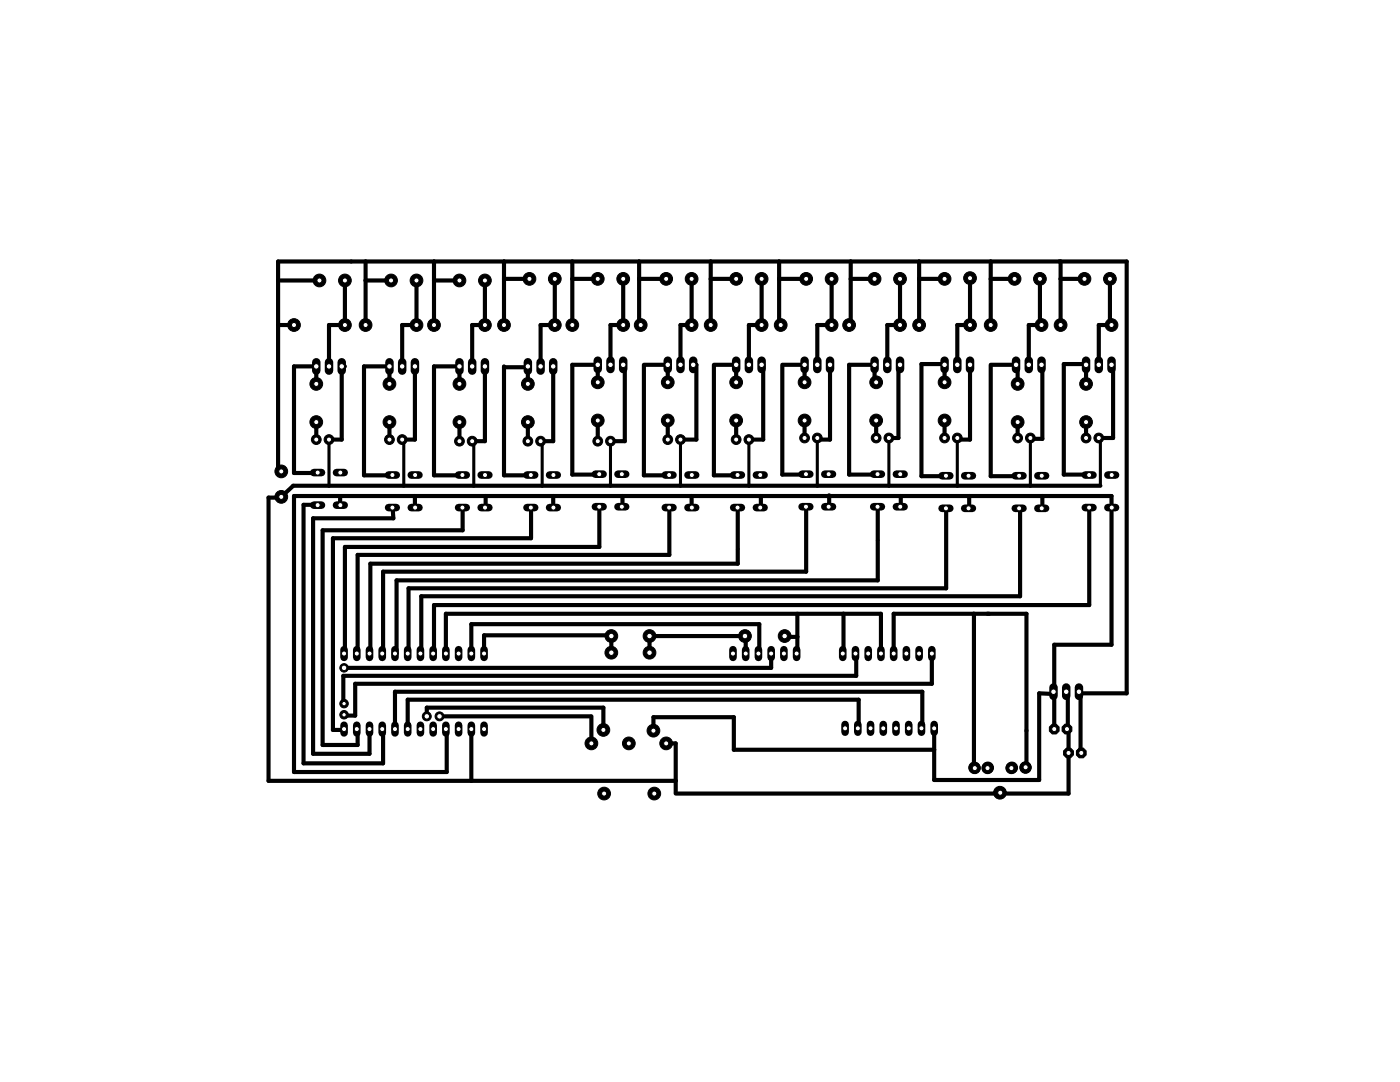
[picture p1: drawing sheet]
<svg xmlns="http://www.w3.org/2000/svg" width="279mm" height="216mm" viewBox="0 0 279 216" stroke-linecap="round" stroke-linejoin="round" font-family="sans-serif">
<g fill="#000" stroke="#000" stroke-width=".83">
<path d="M55.5 52.2h14.6zM55.5 56h8.3zM55.5 52.2v3.8zM68.8 56v8.9zM70.1 52.2h2.9zM73 56v8.9zM73 56h5zM73 52.2h13.6zM73 52.2v3.8zM83.1 56v8.9zM86.6 56v8.9zM86.6 56h5.1z"/>
<path d="M86.6 52.2h14zM86.6 52.2v3.8zM96.8 56v8.9zM100.6 55.6v9.3zM100.6 55.6h5.1zM100.6 52.2h13.6zM100.6 52.2v3.4zM110.7 55.6v9.3zM114.2 55.6h5.1zM114.2 55.6v9.3zM114.2 52.2h13.4zM114.2 52.2v3.4z"/>
<path d="M124.4 55.6v9.3zM127.6 55.6h5.3zM127.6 55.6v9.3zM127.6 52.2h14.2zM127.6 52.2v3.4zM138 55.6v9.6zM141.8 55.6v9.3zM141.8 55.6h5.1zM141.8 52.2h13.7zM141.8 52.2v3.4zM152 55.6v9.3zM155.5 55.6v9.3z"/>
<path d="M155.5 55.6h5.4zM155.5 52.2h14.3zM155.5 52.2v3.4zM166 55.6v9.3zM169.8 52.2h13.6zM169.8 52.2v3.4zM169.8 55.6v9.3zM169.8 55.6h4.7zM179.6 55.6v9.3zM183.4 52.2h14.3zM183.4 52.2v3.4zM183.4 55.6v9.3z"/>
<path d="M183.4 55.6h5.1zM193.6 55.6v9.3zM197.7 52.2v3.4zM197.7 55.6v9.3zM197.7 52.2h14zM197.7 55.6h4.8zM207.5 55.6v9.3zM211.7 52.2v3.4zM211.7 55.6v9.3zM211.7 55.6h4.7zM221.5 55.6v9.3zM211.3 52.2h13.6z"/>
<path d="M55.5 64.9h3.2zM55.5 56v8.9zM58.7 73.1h4.4zM63.1 73.1v3.5zM65.7 64.9h3.1zM65.7 64.9v8.2zM68.2 73.1h.6zM72.6 73.1h5.1zM77.7 73.1h.3zM77.7 73.1v3.5zM80.3 64.9h2.8zM80.3 64.9v8.2z"/>
<path d="M86.6 73.1h5.1zM91.7 73.1v3.5zM94.2 64.9h2.6zM94.2 64.9v8.2zM96.8 73.1h.3zM100.6 73.1v.2zM100.6 73.3h4.7zM105.3 73.1h.4zM105.3 73.7h.4zM105.3 73.1v.6zM105.3 73.7v2.9zM105.3 73.1v.2z"/>
<path d="M105.7 73.1v.6zM107.9 64.9h2.8zM107.9 64.9v8.2zM114.2 72.8h5.1zM119.3 72.8v3.5zM121.8 64.9h2.6zM121.8 64.9v7.9zM124.4 72.8h.3zM127.6 64.9h.3zM128.7 72.8h4.6zM133.3 72.8h.3zM133.3 72.8v3.5z"/>
<path d="M135.8 64.9h2.2zM135.8 64.9v7.9zM138.3 72.8h.4zM138.3 72.8h.7zM142.6 72.8h4.5zM146.9 72.8v3.5zM149.5 64.9h2.5zM149.5 64.9v7.9zM152 72.8h.3zM155.5 64.9h.3zM156.3 72.8h4.4zM160.6 72.8v3.5z"/>
<path d="M163.1 64.9h2.9zM163.1 64.9v7.9zM165.8 64.9h.2zM169.5 72.8h5zM169.5 64.9h.3zM174.5 76.3h.4zM174.5 72.8v3.5zM177.1 64.9h2.5zM177.1 64.9v7.9zM179.3 72.8h.3zM179.6 72.8h.3zM183.9 72.6h4.6z"/>
<path d="M188.5 72.8v3.5zM191.1 64.9h2.5zM191.1 64.9v7.9zM193.3 72.8h.3zM197.9 72.8h4.9zM203.1 72.8v3.8zM202.8 72.8h.3zM205.3 64.9v7.9zM205.3 64.9h2.2zM207.5 64.9h.4zM207.9 64.9h.1zM207.9 72.8h.1z"/>
<path d="M208 72.8h.2zM212.3 72.6h4.4zM216.7 72.8v3.8zM216.7 72.6v.2zM219.3 64.9v7.9zM219.3 64.9h2.2zM221.5 64.9h.3zM221.6 63.9l.2 1zM221.8 72.8h.3zM53.6 99.3h2.5zM55.5 94.1h.6zM55.5 64.9v29.2z"/>
<path d="M55.8 99.1v.7zM56.1 99.1l2.4-2.2zM58.5 96.9h7.2zM58.7 99h24.1zM58.7 94.4h4.7zM58.7 73.1v21.3zM63.1 84.2v3.5zM65.7 87.7h2.5zM65.7 96.9h14.9zM68.2 73.1v14.6zM72.6 94.8h5.8zM72.6 73.1v21.7z"/>
<path d="M77.7 84.2v3.5zM80.3 87.7h.3zM80.3 87.7h2.5zM80.6 96.9h14zM82.8 99h14.1zM82.8 99v2.2zM82.8 73.1v14.6zM86.6 94.8h5.7zM86.6 73.1v21.7zM91.7 84.2v3.8zM94.2 88h2.6zM94.2 88h.4z"/>
<path d="M94.6 96.9h13.6zM96.8 73.1v14.9zM96.9 99h13.5zM96.9 99v2.2zM100.6 94.8h5.4zM100.6 73.3v21.5zM105.3 84.2v3.8zM107.9 88h2.5zM107.9 88h.3zM108.2 96.9h13.6zM110.4 99v.1zM110.4 99h13.8z"/>
<path d="M110.4 73.1v14.9zM114.2 94.7h5.4zM114.2 72.8v21.9zM119.3 83.9v4.1zM121.8 88h2.9zM121.8 96.9h14zM124.2 99h13.8zM124.2 99v2zM124.7 72.8v15.2zM128.5 94.8h5.1zM128.5 72.8v22zM133.3 83.9v3.8z"/>
<path d="M135.8 87.7h3.2zM135.8 96.9h13.7zM138 99h13.8zM138 99v2.2zM139 72.8v14.9zM142.5 94.8h4.7zM142.5 72.8v22zM146.9 83.9v3.8zM149.5 87.7h2.8zM149.5 96.9h13.6zM151.8 99h28zM151.8 99v2.2z"/>
<path d="M152.3 72.8v14.9zM156.1 94.7h4.8zM156.1 72.8v21.9zM160.6 83.9v3.5zM163.1 87.7h2.6zM163.1 87.4v.3zM163.1 96.9h14.3zM165.7 72.8v14.9zM169.5 94.7h5.8zM169.5 72.8v21.9zM174.9 83.9v3.5zM177.4 87.4h1.9z"/>
<path d="M177.4 96.9h13.7zM179.3 72.8v14.6zM179.8 99h13.6zM179.8 99v2zM183.9 95h4.9zM183.9 72.6v22.4zM188.5 83.9v3.5zM191.1 87.7h2.5zM191.1 87.4h.3zM191.1 87.4v.3zM191.1 96.9h14.5zM193.4 99h14.6z"/>
<path d="M193.4 99v2.5zM193.6 72.8v14.9zM197.7 95h5.9zM197.7 72.8v22.2zM203.1 84.2v3.2zM205.6 87.4h.4zM205.6 87.6h2.4zM205.6 96.9h14zM208 99v2.4zM208 99h13.8zM208 72.8v14.8zM212.3 72.6v22.1z"/>
<path d="M216.7 84.2v3.2zM212.3 94.7h5.1zM219.3 87.4v.6zM219.3 87.4h2.8zM219.3 87.4h.3zM221.8 99v2zM222.1 72.8v14.6zM60.6 100.7v51.6zM62.5 103.4v47zM60.6 100.7h2.8zM64.4 105.8v42.9zM66.4 107.4h39.6z"/>
<path d="M67.9 99.1v1.8zM68.8 109.1h50.8zM71.4 110.7h62.2zM73.9 112.5h73.3zM76.5 114.1h84.4zM78.4 101.4l.1 2zM62.5 103.4h16zM79.1 115.8h96.1zM81.5 117.4h107.3zM84.1 119h119.5zM92.3 101.2v4.6zM64.4 105.8h27.9z"/>
<path d="M106 101.4v6zM110.4 99v2.4zM119.6 101.2v7.9zM133.6 101.2v9.5zM138 101.2h.2zM147.2 101.4v8.1zM147.2 109.6v2.9zM160.9 101v13.1zM165.5 98.8v2.4zM175.2 101.2v6.5zM175.2 107.9v7.9zM188.8 101.4v16z"/>
<path d="M193.3 101.5h.1zM203.6 101.4v17.6zM68.5 134.9v5.5zM68.7 133.3h85.2zM68.8 109.1v21.3zM70.9 136.4v6.4zM71.4 110.7v19.7zM73.9 112.5v17.9zM76.5 114.1v16.3zM78.8 138v7.2zM79 130.4h.1zM79.1 115.8v14.6z"/>
<path d="M81.4 139.6v5.9zM81.5 117.4v13zM83.9 130.4h.2zM84.1 119v11.4zM86.6 120.7h130.8zM86.6 120.7v9.7zM89 122.5v7.9zM89 122.5h79.3zM94.1 124.5v5.9zM96.6 126.8v3.8zM96.6 126.8h25.4zM122 126.8v3.4z"/>
<path d="M129.6 126.9v3.3zM129.8 126.9h19zM148.8 126.9v3.5zM151.5 124.5v6.1zM94.1 124.5h57.4zM153.9 130.2v3.1zM156.8 127.1h2.3zM159.1 127.1v3.3zM159.1 122.5v4.6zM168.3 122.5v7.9zM168.3 122.5h7.5zM170.9 130.6v4.3z"/>
<path d="M68.5 134.9h102.4zM81.4 139.6h90zM175.8 122.5v7.9zM178.4 122.5v7.9zM78.8 138h105.3zM186 130.4v6zM70.9 136.4h115.1zM178.4 122.5h16zM194.4 122.5h3zM197.1 122.5h7.8zM207.4 138.3v17.3zM210.4 128.7h11.4z"/>
<path d="M207.4 138.3l3.2 .2zM212.9 137.9h.2zM215.5 138.3h9.4zM217.4 101.4v19.3zM221.8 101.4v27.3zM224.9 52.2v86.1zM53.6 99.3v56.5zM58.7 99v55.1zM60.6 152.3h15.9zM62.5 150.4h11.2zM64.4 148.7h7zM66.4 107.4v38.2z"/>
<path d="M68.5 142.6v.2zM66.4 145.6h2.3zM68.5 142.8h2.4zM71.4 145.6v3.1zM73.7 145.3v5.1zM76.5 145.5v6.8zM85.2 141.2v1.7zM87.7 142.9h30.2zM89 144.5v.8zM89.2 145.5v8.6zM58.7 154.1h30.5zM53.6 155.8h40.5z"/>
<path d="M94.1 145.5v10.3zM94.1 155.8h40.8zM118 142.9v5.4zM120.4 141.2v4.4zM85.2 141.2h35.2zM130.4 143.1h16.1zM130.4 143.1v2.7zM132.9 148.3h2zM134.9 148.3v7.5zM134.9 155.8v2.4zM134.9 158.3h78.4zM146.5 149.6h39.9z"/>
<path d="M146.5 143.1v6.5zM171.4 139.6v5.7zM184.1 138v7.3zM186.4 145.2v4.4zM186.4 149.6v6zM186.4 155.6h21zM194.4 122.5v30.8zM204.9 145.8v7.5zM204.9 122.5v23.3zM210.4 128.7v17.1zM213.1 137.9v7.6zM213.1 145.5h.2z"/>
<path d="M213.3 145.5v12.8zM215.6 138v12.2zM215.6 150.2h.2z"/>
</g>
<path d="M69.5 52.2h.6z" fill="#000" stroke="#000" stroke-width=".42"/>
<g fill="#000" stroke="#000" stroke-width=".61">
<path d="M65.7 87.7v9.2zM80.6 87.6v9.3zM94.6 88v8.9zM108.2 88v8.9zM121.8 88v8.9zM135.8 87.7v9.2zM149.5 87.7v9.2zM163.1 87.7v9.2zM177.4 87.4v9.5zM191.1 87.4v9.5zM205.6 87.4v.2zM205.6 87.6v9.3z"/>
<path d="M219.6 87.4v9.5z"/>
</g>
<path d="M63.1 72.3v1.7z" fill="#000" stroke="#000" stroke-width="1.7"/>
<circle cx="63.1" cy="73.1" r=".55" fill="#fff" stroke="#000" stroke-width=".2"/>
<path d="M65.7 72.3v1.7z" fill="#000" stroke="#000" stroke-width="1.7"/>
<circle cx="65.7" cy="73.1" r=".55" fill="#fff" stroke="#000" stroke-width=".2"/>
<path d="M68.2 72.3v1.7z" fill="#000" stroke="#000" stroke-width="1.7"/>
<circle cx="68.2" cy="73.1" r=".55" fill="#fff" stroke="#000" stroke-width=".2"/>
<circle cx="63.1" cy="87.7" r=".71" fill="#000" stroke="#000" stroke-width=".2"/>
<circle cx="63.1" cy="87.7" r=".4" fill="#fff" stroke="#000" stroke-width=".2"/>
<circle cx="65.7" cy="87.7" r=".71" fill="#000" stroke="#000" stroke-width=".2"/>
<circle cx="65.7" cy="87.7" r=".4" fill="#fff" stroke="#000" stroke-width=".2"/>
<circle cx="68.8" cy="64.9" r=".85" fill="#000" stroke="#000" stroke-width=".2"/>
<circle cx="68.8" cy="64.9" r=".55" fill="#fff" stroke="#000" stroke-width=".2"/>
<circle cx="58.7" cy="64.9" r=".85" fill="#000" stroke="#000" stroke-width=".2"/>
<circle cx="58.7" cy="64.9" r=".55" fill="#fff" stroke="#000" stroke-width=".2"/>
<circle cx="63.1" cy="84.2" r=".71" fill="#000" stroke="#000" stroke-width=".2"/>
<circle cx="63.1" cy="84.2" r=".4" fill="#fff" stroke="#000" stroke-width=".2"/>
<circle cx="63.1" cy="76.6" r=".71" fill="#000" stroke="#000" stroke-width=".2"/>
<circle cx="63.1" cy="76.6" r=".4" fill="#fff" stroke="#000" stroke-width=".2"/>
<circle cx="56.1" cy="99.1" r=".83" fill="#000" stroke="#000" stroke-width=".2"/>
<circle cx="56.1" cy="99.1" r=".51" fill="#fff" stroke="#000" stroke-width=".2"/>
<path d="M77.7 72.3v1.7z" fill="#000" stroke="#000" stroke-width="1.7"/>
<circle cx="77.7" cy="73.1" r=".55" fill="#fff" stroke="#000" stroke-width=".2"/>
<path d="M80.3 72.3v1.7z" fill="#000" stroke="#000" stroke-width="1.7"/>
<circle cx="80.3" cy="73.1" r=".55" fill="#fff" stroke="#000" stroke-width=".2"/>
<path d="M82.8 72.3v1.7z" fill="#000" stroke="#000" stroke-width="1.7"/>
<circle cx="82.8" cy="73.1" r=".55" fill="#fff" stroke="#000" stroke-width=".2"/>
<circle cx="77.7" cy="87.7" r=".71" fill="#000" stroke="#000" stroke-width=".2"/>
<circle cx="77.7" cy="87.7" r=".4" fill="#fff" stroke="#000" stroke-width=".2"/>
<circle cx="80.3" cy="87.7" r=".71" fill="#000" stroke="#000" stroke-width=".2"/>
<circle cx="80.3" cy="87.7" r=".4" fill="#fff" stroke="#000" stroke-width=".2"/>
<circle cx="83.1" cy="64.9" r=".85" fill="#000" stroke="#000" stroke-width=".2"/>
<circle cx="83.1" cy="64.9" r=".55" fill="#fff" stroke="#000" stroke-width=".2"/>
<circle cx="73" cy="64.9" r=".85" fill="#000" stroke="#000" stroke-width=".2"/>
<circle cx="73" cy="64.9" r=".55" fill="#fff" stroke="#000" stroke-width=".2"/>
<circle cx="77.7" cy="84.2" r=".71" fill="#000" stroke="#000" stroke-width=".2"/>
<circle cx="77.7" cy="84.2" r=".4" fill="#fff" stroke="#000" stroke-width=".2"/>
<circle cx="77.7" cy="76.6" r=".71" fill="#000" stroke="#000" stroke-width=".2"/>
<circle cx="77.7" cy="76.6" r=".4" fill="#fff" stroke="#000" stroke-width=".2"/>
<path d="M91.7 72.3v1.7z" fill="#000" stroke="#000" stroke-width="1.7"/>
<circle cx="91.7" cy="73.1" r=".55" fill="#fff" stroke="#000" stroke-width=".2"/>
<path d="M94.2 72.3v1.7z" fill="#000" stroke="#000" stroke-width="1.7"/>
<circle cx="94.2" cy="73.1" r=".55" fill="#fff" stroke="#000" stroke-width=".2"/>
<path d="M96.8 72.3v1.7z" fill="#000" stroke="#000" stroke-width="1.7"/>
<circle cx="96.8" cy="73.1" r=".55" fill="#fff" stroke="#000" stroke-width=".2"/>
<circle cx="91.7" cy="88" r=".71" fill="#000" stroke="#000" stroke-width=".2"/>
<circle cx="91.7" cy="88" r=".4" fill="#fff" stroke="#000" stroke-width=".2"/>
<circle cx="94.2" cy="88" r=".71" fill="#000" stroke="#000" stroke-width=".2"/>
<circle cx="94.2" cy="88" r=".4" fill="#fff" stroke="#000" stroke-width=".2"/>
<circle cx="96.8" cy="64.9" r=".85" fill="#000" stroke="#000" stroke-width=".2"/>
<circle cx="96.8" cy="64.9" r=".55" fill="#fff" stroke="#000" stroke-width=".2"/>
<circle cx="86.6" cy="64.9" r=".85" fill="#000" stroke="#000" stroke-width=".2"/>
<circle cx="86.6" cy="64.9" r=".55" fill="#fff" stroke="#000" stroke-width=".2"/>
<circle cx="91.7" cy="84.2" r=".71" fill="#000" stroke="#000" stroke-width=".2"/>
<circle cx="91.7" cy="84.2" r=".4" fill="#fff" stroke="#000" stroke-width=".2"/>
<circle cx="91.7" cy="76.6" r=".71" fill="#000" stroke="#000" stroke-width=".2"/>
<circle cx="91.7" cy="76.6" r=".4" fill="#fff" stroke="#000" stroke-width=".2"/>
<path d="M105.3 72.3v1.7z" fill="#000" stroke="#000" stroke-width="1.7"/>
<circle cx="105.3" cy="73.1" r=".55" fill="#fff" stroke="#000" stroke-width=".2"/>
<path d="M107.9 72.3v1.7z" fill="#000" stroke="#000" stroke-width="1.7"/>
<circle cx="107.9" cy="73.1" r=".55" fill="#fff" stroke="#000" stroke-width=".2"/>
<path d="M110.4 72.3v1.7z" fill="#000" stroke="#000" stroke-width="1.7"/>
<circle cx="110.4" cy="73.1" r=".55" fill="#fff" stroke="#000" stroke-width=".2"/>
<circle cx="105.3" cy="88" r=".71" fill="#000" stroke="#000" stroke-width=".2"/>
<circle cx="105.3" cy="88" r=".4" fill="#fff" stroke="#000" stroke-width=".2"/>
<circle cx="107.9" cy="88" r=".71" fill="#000" stroke="#000" stroke-width=".2"/>
<circle cx="107.9" cy="88" r=".4" fill="#fff" stroke="#000" stroke-width=".2"/>
<circle cx="110.7" cy="64.9" r=".85" fill="#000" stroke="#000" stroke-width=".2"/>
<circle cx="110.7" cy="64.9" r=".55" fill="#fff" stroke="#000" stroke-width=".2"/>
<circle cx="100.6" cy="64.9" r=".85" fill="#000" stroke="#000" stroke-width=".2"/>
<circle cx="100.6" cy="64.9" r=".55" fill="#fff" stroke="#000" stroke-width=".2"/>
<circle cx="105.3" cy="84.2" r=".71" fill="#000" stroke="#000" stroke-width=".2"/>
<circle cx="105.3" cy="84.2" r=".4" fill="#fff" stroke="#000" stroke-width=".2"/>
<circle cx="105.3" cy="76.6" r=".71" fill="#000" stroke="#000" stroke-width=".2"/>
<circle cx="105.3" cy="76.6" r=".4" fill="#fff" stroke="#000" stroke-width=".2"/>
<path d="M119.3 72v1.6z" fill="#000" stroke="#000" stroke-width="1.7"/>
<circle cx="119.3" cy="72.8" r=".55" fill="#fff" stroke="#000" stroke-width=".2"/>
<path d="M121.8 72v1.6z" fill="#000" stroke="#000" stroke-width="1.7"/>
<circle cx="121.8" cy="72.8" r=".55" fill="#fff" stroke="#000" stroke-width=".2"/>
<path d="M124.4 72v1.6z" fill="#000" stroke="#000" stroke-width="1.7"/>
<circle cx="124.4" cy="72.8" r=".55" fill="#fff" stroke="#000" stroke-width=".2"/>
<circle cx="119.3" cy="88" r=".71" fill="#000" stroke="#000" stroke-width=".2"/>
<circle cx="119.3" cy="88" r=".4" fill="#fff" stroke="#000" stroke-width=".2"/>
<circle cx="121.8" cy="88" r=".71" fill="#000" stroke="#000" stroke-width=".2"/>
<circle cx="121.8" cy="88" r=".4" fill="#fff" stroke="#000" stroke-width=".2"/>
<circle cx="124.4" cy="64.9" r=".85" fill="#000" stroke="#000" stroke-width=".2"/>
<circle cx="124.4" cy="64.9" r=".55" fill="#fff" stroke="#000" stroke-width=".2"/>
<circle cx="114.2" cy="64.9" r=".85" fill="#000" stroke="#000" stroke-width=".2"/>
<circle cx="114.2" cy="64.9" r=".55" fill="#fff" stroke="#000" stroke-width=".2"/>
<circle cx="119.3" cy="83.9" r=".71" fill="#000" stroke="#000" stroke-width=".2"/>
<circle cx="119.3" cy="83.9" r=".4" fill="#fff" stroke="#000" stroke-width=".2"/>
<circle cx="119.3" cy="76.3" r=".71" fill="#000" stroke="#000" stroke-width=".2"/>
<circle cx="119.3" cy="76.3" r=".4" fill="#fff" stroke="#000" stroke-width=".2"/>
<path d="M133.3 72v1.6z" fill="#000" stroke="#000" stroke-width="1.7"/>
<circle cx="133.3" cy="72.8" r=".55" fill="#fff" stroke="#000" stroke-width=".2"/>
<path d="M135.8 72v1.6z" fill="#000" stroke="#000" stroke-width="1.7"/>
<circle cx="135.8" cy="72.8" r=".55" fill="#fff" stroke="#000" stroke-width=".2"/>
<path d="M138.3 72v1.6z" fill="#000" stroke="#000" stroke-width="1.7"/>
<circle cx="138.3" cy="72.8" r=".55" fill="#fff" stroke="#000" stroke-width=".2"/>
<circle cx="133.3" cy="87.7" r=".71" fill="#000" stroke="#000" stroke-width=".2"/>
<circle cx="133.3" cy="87.7" r=".4" fill="#fff" stroke="#000" stroke-width=".2"/>
<circle cx="135.8" cy="87.7" r=".71" fill="#000" stroke="#000" stroke-width=".2"/>
<circle cx="135.8" cy="87.7" r=".4" fill="#fff" stroke="#000" stroke-width=".2"/>
<circle cx="138" cy="64.9" r=".85" fill="#000" stroke="#000" stroke-width=".2"/>
<circle cx="138" cy="64.9" r=".55" fill="#fff" stroke="#000" stroke-width=".2"/>
<circle cx="127.9" cy="64.9" r=".85" fill="#000" stroke="#000" stroke-width=".2"/>
<circle cx="127.9" cy="64.9" r=".55" fill="#fff" stroke="#000" stroke-width=".2"/>
<circle cx="133.3" cy="83.9" r=".71" fill="#000" stroke="#000" stroke-width=".2"/>
<circle cx="133.3" cy="83.9" r=".4" fill="#fff" stroke="#000" stroke-width=".2"/>
<circle cx="133.3" cy="76.3" r=".71" fill="#000" stroke="#000" stroke-width=".2"/>
<circle cx="133.3" cy="76.3" r=".4" fill="#fff" stroke="#000" stroke-width=".2"/>
<path d="M146.9 72v1.6z" fill="#000" stroke="#000" stroke-width="1.7"/>
<circle cx="146.9" cy="72.8" r=".55" fill="#fff" stroke="#000" stroke-width=".2"/>
<path d="M149.5 72v1.6z" fill="#000" stroke="#000" stroke-width="1.7"/>
<circle cx="149.5" cy="72.8" r=".55" fill="#fff" stroke="#000" stroke-width=".2"/>
<path d="M152 72v1.6z" fill="#000" stroke="#000" stroke-width="1.7"/>
<circle cx="152" cy="72.8" r=".55" fill="#fff" stroke="#000" stroke-width=".2"/>
<circle cx="146.9" cy="87.7" r=".71" fill="#000" stroke="#000" stroke-width=".2"/>
<circle cx="146.9" cy="87.7" r=".4" fill="#fff" stroke="#000" stroke-width=".2"/>
<circle cx="149.5" cy="87.7" r=".71" fill="#000" stroke="#000" stroke-width=".2"/>
<circle cx="149.5" cy="87.7" r=".4" fill="#fff" stroke="#000" stroke-width=".2"/>
<circle cx="152" cy="64.9" r=".85" fill="#000" stroke="#000" stroke-width=".2"/>
<circle cx="152" cy="64.9" r=".55" fill="#fff" stroke="#000" stroke-width=".2"/>
<circle cx="141.8" cy="64.9" r=".85" fill="#000" stroke="#000" stroke-width=".2"/>
<circle cx="141.8" cy="64.9" r=".55" fill="#fff" stroke="#000" stroke-width=".2"/>
<circle cx="146.9" cy="83.9" r=".71" fill="#000" stroke="#000" stroke-width=".2"/>
<circle cx="146.9" cy="83.9" r=".4" fill="#fff" stroke="#000" stroke-width=".2"/>
<circle cx="146.9" cy="76.3" r=".71" fill="#000" stroke="#000" stroke-width=".2"/>
<circle cx="146.9" cy="76.3" r=".4" fill="#fff" stroke="#000" stroke-width=".2"/>
<path d="M160.6 72v1.6z" fill="#000" stroke="#000" stroke-width="1.7"/>
<circle cx="160.6" cy="72.8" r=".55" fill="#fff" stroke="#000" stroke-width=".2"/>
<path d="M163.1 72v1.6z" fill="#000" stroke="#000" stroke-width="1.7"/>
<circle cx="163.1" cy="72.8" r=".55" fill="#fff" stroke="#000" stroke-width=".2"/>
<path d="M165.7 72v1.6z" fill="#000" stroke="#000" stroke-width="1.7"/>
<circle cx="165.7" cy="72.8" r=".55" fill="#fff" stroke="#000" stroke-width=".2"/>
<circle cx="160.6" cy="87.4" r=".71" fill="#000" stroke="#000" stroke-width=".2"/>
<circle cx="160.6" cy="87.4" r=".4" fill="#fff" stroke="#000" stroke-width=".2"/>
<circle cx="163.1" cy="87.4" r=".71" fill="#000" stroke="#000" stroke-width=".2"/>
<circle cx="163.1" cy="87.4" r=".4" fill="#fff" stroke="#000" stroke-width=".2"/>
<circle cx="166" cy="64.9" r=".85" fill="#000" stroke="#000" stroke-width=".2"/>
<circle cx="166" cy="64.9" r=".55" fill="#fff" stroke="#000" stroke-width=".2"/>
<circle cx="155.8" cy="64.9" r=".85" fill="#000" stroke="#000" stroke-width=".2"/>
<circle cx="155.8" cy="64.9" r=".55" fill="#fff" stroke="#000" stroke-width=".2"/>
<circle cx="160.6" cy="83.9" r=".71" fill="#000" stroke="#000" stroke-width=".2"/>
<circle cx="160.6" cy="83.9" r=".4" fill="#fff" stroke="#000" stroke-width=".2"/>
<circle cx="160.6" cy="76.3" r=".71" fill="#000" stroke="#000" stroke-width=".2"/>
<circle cx="160.6" cy="76.3" r=".4" fill="#fff" stroke="#000" stroke-width=".2"/>
<path d="M174.5 72v1.6z" fill="#000" stroke="#000" stroke-width="1.7"/>
<circle cx="174.5" cy="72.8" r=".55" fill="#fff" stroke="#000" stroke-width=".2"/>
<path d="M177.1 72v1.6z" fill="#000" stroke="#000" stroke-width="1.7"/>
<circle cx="177.1" cy="72.8" r=".55" fill="#fff" stroke="#000" stroke-width=".2"/>
<path d="M179.6 72v1.6z" fill="#000" stroke="#000" stroke-width="1.7"/>
<circle cx="179.6" cy="72.8" r=".55" fill="#fff" stroke="#000" stroke-width=".2"/>
<circle cx="174.9" cy="87.4" r=".71" fill="#000" stroke="#000" stroke-width=".2"/>
<circle cx="174.9" cy="87.4" r=".4" fill="#fff" stroke="#000" stroke-width=".2"/>
<circle cx="177.4" cy="87.4" r=".71" fill="#000" stroke="#000" stroke-width=".2"/>
<circle cx="177.4" cy="87.4" r=".4" fill="#fff" stroke="#000" stroke-width=".2"/>
<circle cx="179.6" cy="64.9" r=".85" fill="#000" stroke="#000" stroke-width=".2"/>
<circle cx="179.6" cy="64.9" r=".55" fill="#fff" stroke="#000" stroke-width=".2"/>
<circle cx="169.5" cy="64.9" r=".85" fill="#000" stroke="#000" stroke-width=".2"/>
<circle cx="169.5" cy="64.9" r=".55" fill="#fff" stroke="#000" stroke-width=".2"/>
<circle cx="174.9" cy="83.9" r=".71" fill="#000" stroke="#000" stroke-width=".2"/>
<circle cx="174.9" cy="83.9" r=".4" fill="#fff" stroke="#000" stroke-width=".2"/>
<circle cx="174.9" cy="76.3" r=".71" fill="#000" stroke="#000" stroke-width=".2"/>
<circle cx="174.9" cy="76.3" r=".4" fill="#fff" stroke="#000" stroke-width=".2"/>
<path d="M188.5 72v1.6z" fill="#000" stroke="#000" stroke-width="1.7"/>
<circle cx="188.5" cy="72.8" r=".55" fill="#fff" stroke="#000" stroke-width=".2"/>
<path d="M191.1 72v1.6z" fill="#000" stroke="#000" stroke-width="1.7"/>
<circle cx="191.1" cy="72.8" r=".55" fill="#fff" stroke="#000" stroke-width=".2"/>
<path d="M193.6 72v1.6z" fill="#000" stroke="#000" stroke-width="1.7"/>
<circle cx="193.6" cy="72.8" r=".55" fill="#fff" stroke="#000" stroke-width=".2"/>
<circle cx="188.5" cy="87.4" r=".71" fill="#000" stroke="#000" stroke-width=".2"/>
<circle cx="188.5" cy="87.4" r=".4" fill="#fff" stroke="#000" stroke-width=".2"/>
<circle cx="191.1" cy="87.4" r=".71" fill="#000" stroke="#000" stroke-width=".2"/>
<circle cx="191.1" cy="87.4" r=".4" fill="#fff" stroke="#000" stroke-width=".2"/>
<circle cx="193.6" cy="64.9" r=".85" fill="#000" stroke="#000" stroke-width=".2"/>
<circle cx="193.6" cy="64.9" r=".55" fill="#fff" stroke="#000" stroke-width=".2"/>
<circle cx="183.4" cy="64.9" r=".85" fill="#000" stroke="#000" stroke-width=".2"/>
<circle cx="183.4" cy="64.9" r=".55" fill="#fff" stroke="#000" stroke-width=".2"/>
<circle cx="188.5" cy="83.9" r=".71" fill="#000" stroke="#000" stroke-width=".2"/>
<circle cx="188.5" cy="83.9" r=".4" fill="#fff" stroke="#000" stroke-width=".2"/>
<circle cx="188.5" cy="76.3" r=".71" fill="#000" stroke="#000" stroke-width=".2"/>
<circle cx="188.5" cy="76.3" r=".4" fill="#fff" stroke="#000" stroke-width=".2"/>
<path d="M202.8 72v1.6z" fill="#000" stroke="#000" stroke-width="1.7"/>
<circle cx="202.8" cy="72.8" r=".55" fill="#fff" stroke="#000" stroke-width=".2"/>
<path d="M205.3 72v1.6z" fill="#000" stroke="#000" stroke-width="1.7"/>
<circle cx="205.3" cy="72.8" r=".55" fill="#fff" stroke="#000" stroke-width=".2"/>
<path d="M207.9 72v1.6z" fill="#000" stroke="#000" stroke-width="1.7"/>
<circle cx="207.9" cy="72.8" r=".55" fill="#fff" stroke="#000" stroke-width=".2"/>
<circle cx="203.1" cy="87.4" r=".71" fill="#000" stroke="#000" stroke-width=".2"/>
<circle cx="203.1" cy="87.4" r=".4" fill="#fff" stroke="#000" stroke-width=".2"/>
<circle cx="205.6" cy="87.4" r=".71" fill="#000" stroke="#000" stroke-width=".2"/>
<circle cx="205.6" cy="87.4" r=".4" fill="#fff" stroke="#000" stroke-width=".2"/>
<circle cx="207.9" cy="64.9" r=".85" fill="#000" stroke="#000" stroke-width=".2"/>
<circle cx="207.9" cy="64.9" r=".55" fill="#fff" stroke="#000" stroke-width=".2"/>
<circle cx="197.7" cy="64.9" r=".85" fill="#000" stroke="#000" stroke-width=".2"/>
<circle cx="197.7" cy="64.9" r=".55" fill="#fff" stroke="#000" stroke-width=".2"/>
<circle cx="203.1" cy="84.2" r=".71" fill="#000" stroke="#000" stroke-width=".2"/>
<circle cx="203.1" cy="84.2" r=".4" fill="#fff" stroke="#000" stroke-width=".2"/>
<circle cx="203.1" cy="76.6" r=".71" fill="#000" stroke="#000" stroke-width=".2"/>
<circle cx="203.1" cy="76.6" r=".4" fill="#fff" stroke="#000" stroke-width=".2"/>
<path d="M216.7 72v1.6z" fill="#000" stroke="#000" stroke-width="1.7"/>
<circle cx="216.7" cy="72.8" r=".55" fill="#fff" stroke="#000" stroke-width=".2"/>
<path d="M219.3 72v1.6z" fill="#000" stroke="#000" stroke-width="1.7"/>
<circle cx="219.3" cy="72.8" r=".55" fill="#fff" stroke="#000" stroke-width=".2"/>
<path d="M221.8 72v1.6z" fill="#000" stroke="#000" stroke-width="1.7"/>
<circle cx="221.8" cy="72.8" r=".55" fill="#fff" stroke="#000" stroke-width=".2"/>
<circle cx="216.7" cy="87.4" r=".71" fill="#000" stroke="#000" stroke-width=".2"/>
<circle cx="216.7" cy="87.4" r=".4" fill="#fff" stroke="#000" stroke-width=".2"/>
<circle cx="219.3" cy="87.4" r=".71" fill="#000" stroke="#000" stroke-width=".2"/>
<circle cx="219.3" cy="87.4" r=".4" fill="#fff" stroke="#000" stroke-width=".2"/>
<circle cx="221.8" cy="64.9" r=".85" fill="#000" stroke="#000" stroke-width=".2"/>
<circle cx="221.8" cy="64.9" r=".55" fill="#fff" stroke="#000" stroke-width=".2"/>
<circle cx="211.7" cy="64.9" r=".85" fill="#000" stroke="#000" stroke-width=".2"/>
<circle cx="211.7" cy="64.9" r=".55" fill="#fff" stroke="#000" stroke-width=".2"/>
<circle cx="216.7" cy="84.2" r=".71" fill="#000" stroke="#000" stroke-width=".2"/>
<circle cx="216.7" cy="84.2" r=".4" fill="#fff" stroke="#000" stroke-width=".2"/>
<circle cx="216.7" cy="76.6" r=".71" fill="#000" stroke="#000" stroke-width=".2"/>
<circle cx="216.7" cy="76.6" r=".4" fill="#fff" stroke="#000" stroke-width=".2"/>
<circle cx="56.1" cy="94.1" r=".83" fill="#000" stroke="#000" stroke-width=".2"/>
<circle cx="56.1" cy="94.1" r=".51" fill="#fff" stroke="#000" stroke-width=".2"/>
<circle cx="63.8" cy="56" r=".83" fill="#000" stroke="#000" stroke-width=".2"/>
<circle cx="63.8" cy="56" r=".51" fill="#fff" stroke="#000" stroke-width=".2"/>
<circle cx="68.8" cy="56" r=".83" fill="#000" stroke="#000" stroke-width=".2"/>
<circle cx="68.8" cy="56" r=".51" fill="#fff" stroke="#000" stroke-width=".2"/>
<circle cx="78" cy="56" r=".83" fill="#000" stroke="#000" stroke-width=".2"/>
<circle cx="78" cy="56" r=".51" fill="#fff" stroke="#000" stroke-width=".2"/>
<circle cx="91.7" cy="56" r=".83" fill="#000" stroke="#000" stroke-width=".2"/>
<circle cx="91.7" cy="56" r=".51" fill="#fff" stroke="#000" stroke-width=".2"/>
<circle cx="105.7" cy="55.6" r=".83" fill="#000" stroke="#000" stroke-width=".2"/>
<circle cx="105.7" cy="55.6" r=".51" fill="#fff" stroke="#000" stroke-width=".2"/>
<circle cx="119.3" cy="55.6" r=".83" fill="#000" stroke="#000" stroke-width=".2"/>
<circle cx="119.3" cy="55.6" r=".51" fill="#fff" stroke="#000" stroke-width=".2"/>
<circle cx="132.9" cy="55.6" r=".83" fill="#000" stroke="#000" stroke-width=".2"/>
<circle cx="132.9" cy="55.6" r=".51" fill="#fff" stroke="#000" stroke-width=".2"/>
<circle cx="146.9" cy="55.6" r=".83" fill="#000" stroke="#000" stroke-width=".2"/>
<circle cx="146.9" cy="55.6" r=".51" fill="#fff" stroke="#000" stroke-width=".2"/>
<circle cx="160.9" cy="55.6" r=".83" fill="#000" stroke="#000" stroke-width=".2"/>
<circle cx="160.9" cy="55.6" r=".51" fill="#fff" stroke="#000" stroke-width=".2"/>
<circle cx="174.5" cy="55.6" r=".83" fill="#000" stroke="#000" stroke-width=".2"/>
<circle cx="174.5" cy="55.6" r=".51" fill="#fff" stroke="#000" stroke-width=".2"/>
<circle cx="188.5" cy="55.6" r=".83" fill="#000" stroke="#000" stroke-width=".2"/>
<circle cx="188.5" cy="55.6" r=".51" fill="#fff" stroke="#000" stroke-width=".2"/>
<circle cx="202.5" cy="55.6" r=".83" fill="#000" stroke="#000" stroke-width=".2"/>
<circle cx="202.5" cy="55.6" r=".51" fill="#fff" stroke="#000" stroke-width=".2"/>
<circle cx="216.4" cy="55.6" r=".83" fill="#000" stroke="#000" stroke-width=".2"/>
<circle cx="216.4" cy="55.6" r=".51" fill="#fff" stroke="#000" stroke-width=".2"/>
<circle cx="83.1" cy="56" r=".83" fill="#000" stroke="#000" stroke-width=".2"/>
<circle cx="83.1" cy="56" r=".51" fill="#fff" stroke="#000" stroke-width=".2"/>
<circle cx="96.8" cy="56" r=".83" fill="#000" stroke="#000" stroke-width=".2"/>
<circle cx="96.8" cy="56" r=".51" fill="#fff" stroke="#000" stroke-width=".2"/>
<circle cx="110.7" cy="55.6" r=".83" fill="#000" stroke="#000" stroke-width=".2"/>
<circle cx="110.7" cy="55.6" r=".51" fill="#fff" stroke="#000" stroke-width=".2"/>
<circle cx="124.4" cy="55.6" r=".83" fill="#000" stroke="#000" stroke-width=".2"/>
<circle cx="124.4" cy="55.6" r=".51" fill="#fff" stroke="#000" stroke-width=".2"/>
<circle cx="138" cy="55.6" r=".83" fill="#000" stroke="#000" stroke-width=".2"/>
<circle cx="138" cy="55.6" r=".51" fill="#fff" stroke="#000" stroke-width=".2"/>
<circle cx="152" cy="55.6" r=".83" fill="#000" stroke="#000" stroke-width=".2"/>
<circle cx="152" cy="55.6" r=".51" fill="#fff" stroke="#000" stroke-width=".2"/>
<circle cx="166" cy="55.6" r=".83" fill="#000" stroke="#000" stroke-width=".2"/>
<circle cx="166" cy="55.6" r=".51" fill="#fff" stroke="#000" stroke-width=".2"/>
<circle cx="179.6" cy="55.6" r=".83" fill="#000" stroke="#000" stroke-width=".2"/>
<circle cx="179.6" cy="55.6" r=".51" fill="#fff" stroke="#000" stroke-width=".2"/>
<circle cx="193.6" cy="55.6" r=".83" fill="#000" stroke="#000" stroke-width=".2"/>
<circle cx="193.6" cy="55.6" r=".51" fill="#fff" stroke="#000" stroke-width=".2"/>
<circle cx="207.5" cy="55.6" r=".83" fill="#000" stroke="#000" stroke-width=".2"/>
<circle cx="207.5" cy="55.6" r=".51" fill="#fff" stroke="#000" stroke-width=".2"/>
<circle cx="221.5" cy="55.6" r=".83" fill="#000" stroke="#000" stroke-width=".2"/>
<circle cx="221.5" cy="55.6" r=".51" fill="#fff" stroke="#000" stroke-width=".2"/>
<path d="M62.6 100.8h1.6z" fill="#000" stroke="#000" stroke-width="1.5"/>
<circle cx="63.4" cy="100.8" r=".51" fill="#fff" stroke="#000" stroke-width=".2"/>
<path d="M67.2 100.8h1.5z" fill="#000" stroke="#000" stroke-width="1.5"/>
<circle cx="67.9" cy="100.8" r=".51" fill="#fff" stroke="#000" stroke-width=".2"/>
<path d="M62.6 94.3h1.6z" fill="#000" stroke="#000" stroke-width="1.5"/>
<circle cx="63.4" cy="94.3" r=".51" fill="#fff" stroke="#000" stroke-width=".2"/>
<path d="M67.2 94.3h1.5z" fill="#000" stroke="#000" stroke-width="1.5"/>
<circle cx="67.9" cy="94.3" r=".51" fill="#fff" stroke="#000" stroke-width=".2"/>
<path d="M77.6 101.3h1.5z" fill="#000" stroke="#000" stroke-width="1.5"/>
<circle cx="78.3" cy="101.3" r=".51" fill="#fff" stroke="#000" stroke-width=".2"/>
<path d="M82.1 101.3h1.5z" fill="#000" stroke="#000" stroke-width="1.5"/>
<circle cx="82.8" cy="101.3" r=".51" fill="#fff" stroke="#000" stroke-width=".2"/>
<path d="M77.6 94.8h1.5z" fill="#000" stroke="#000" stroke-width="1.5"/>
<circle cx="78.3" cy="94.8" r=".51" fill="#fff" stroke="#000" stroke-width=".2"/>
<path d="M82.1 94.8h1.5z" fill="#000" stroke="#000" stroke-width="1.5"/>
<circle cx="82.8" cy="94.8" r=".51" fill="#fff" stroke="#000" stroke-width=".2"/>
<path d="M91.5 101.3h1.5z" fill="#000" stroke="#000" stroke-width="1.5"/>
<circle cx="92.3" cy="101.3" r=".51" fill="#fff" stroke="#000" stroke-width=".2"/>
<path d="M96 101.3h1.6z" fill="#000" stroke="#000" stroke-width="1.5"/>
<circle cx="96.8" cy="101.3" r=".51" fill="#fff" stroke="#000" stroke-width=".2"/>
<path d="M91.5 94.8h1.5z" fill="#000" stroke="#000" stroke-width="1.5"/>
<circle cx="92.3" cy="94.8" r=".51" fill="#fff" stroke="#000" stroke-width=".2"/>
<path d="M96 94.8h1.6z" fill="#000" stroke="#000" stroke-width="1.5"/>
<circle cx="96.8" cy="94.8" r=".51" fill="#fff" stroke="#000" stroke-width=".2"/>
<path d="M105.2 101.3h1.5z" fill="#000" stroke="#000" stroke-width="1.5"/>
<circle cx="105.9" cy="101.3" r=".51" fill="#fff" stroke="#000" stroke-width=".2"/>
<path d="M109.7 101.3h1.5z" fill="#000" stroke="#000" stroke-width="1.5"/>
<circle cx="110.4" cy="101.3" r=".51" fill="#fff" stroke="#000" stroke-width=".2"/>
<path d="M105.2 94.8h1.5z" fill="#000" stroke="#000" stroke-width="1.5"/>
<circle cx="105.9" cy="94.8" r=".51" fill="#fff" stroke="#000" stroke-width=".2"/>
<path d="M109.7 94.8h1.5z" fill="#000" stroke="#000" stroke-width="1.5"/>
<circle cx="110.4" cy="94.8" r=".51" fill="#fff" stroke="#000" stroke-width=".2"/>
<path d="M118.8 101.1h1.6z" fill="#000" stroke="#000" stroke-width="1.5"/>
<circle cx="119.6" cy="101.1" r=".51" fill="#fff" stroke="#000" stroke-width=".2"/>
<path d="M123.3 101.1h1.6z" fill="#000" stroke="#000" stroke-width="1.5"/>
<circle cx="124.1" cy="101.1" r=".51" fill="#fff" stroke="#000" stroke-width=".2"/>
<path d="M118.8 94.6h1.6z" fill="#000" stroke="#000" stroke-width="1.5"/>
<circle cx="119.6" cy="94.6" r=".51" fill="#fff" stroke="#000" stroke-width=".2"/>
<path d="M123.3 94.6h1.6z" fill="#000" stroke="#000" stroke-width="1.5"/>
<circle cx="124.1" cy="94.6" r=".51" fill="#fff" stroke="#000" stroke-width=".2"/>
<path d="M132.8 101.3h1.5z" fill="#000" stroke="#000" stroke-width="1.5"/>
<circle cx="133.5" cy="101.3" r=".51" fill="#fff" stroke="#000" stroke-width=".2"/>
<path d="M137.3 101.3h1.5z" fill="#000" stroke="#000" stroke-width="1.5"/>
<circle cx="138.1" cy="101.3" r=".51" fill="#fff" stroke="#000" stroke-width=".2"/>
<path d="M132.8 94.8h1.5z" fill="#000" stroke="#000" stroke-width="1.5"/>
<circle cx="133.5" cy="94.8" r=".51" fill="#fff" stroke="#000" stroke-width=".2"/>
<path d="M137.3 94.8h1.5z" fill="#000" stroke="#000" stroke-width="1.5"/>
<circle cx="138.1" cy="94.8" r=".51" fill="#fff" stroke="#000" stroke-width=".2"/>
<path d="M146.4 101.3h1.6z" fill="#000" stroke="#000" stroke-width="1.5"/>
<circle cx="147.2" cy="101.3" r=".51" fill="#fff" stroke="#000" stroke-width=".2"/>
<path d="M151 101.3h1.5z" fill="#000" stroke="#000" stroke-width="1.5"/>
<circle cx="151.7" cy="101.3" r=".51" fill="#fff" stroke="#000" stroke-width=".2"/>
<path d="M146.4 94.8h1.6z" fill="#000" stroke="#000" stroke-width="1.5"/>
<circle cx="147.2" cy="94.8" r=".51" fill="#fff" stroke="#000" stroke-width=".2"/>
<path d="M151 94.8h1.5z" fill="#000" stroke="#000" stroke-width="1.5"/>
<circle cx="151.7" cy="94.8" r=".51" fill="#fff" stroke="#000" stroke-width=".2"/>
<path d="M160.1 101.1h1.5z" fill="#000" stroke="#000" stroke-width="1.5"/>
<circle cx="160.8" cy="101.1" r=".51" fill="#fff" stroke="#000" stroke-width=".2"/>
<path d="M164.6 101.1h1.5z" fill="#000" stroke="#000" stroke-width="1.5"/>
<circle cx="165.4" cy="101.1" r=".51" fill="#fff" stroke="#000" stroke-width=".2"/>
<path d="M160.1 94.6h1.5z" fill="#000" stroke="#000" stroke-width="1.5"/>
<circle cx="160.8" cy="94.6" r=".51" fill="#fff" stroke="#000" stroke-width=".2"/>
<path d="M164.6 94.6h1.5z" fill="#000" stroke="#000" stroke-width="1.5"/>
<circle cx="165.4" cy="94.6" r=".51" fill="#fff" stroke="#000" stroke-width=".2"/>
<path d="M174.4 101.1h1.5z" fill="#000" stroke="#000" stroke-width="1.5"/>
<circle cx="175.1" cy="101.1" r=".51" fill="#fff" stroke="#000" stroke-width=".2"/>
<path d="M178.9 101.1h1.5z" fill="#000" stroke="#000" stroke-width="1.5"/>
<circle cx="179.7" cy="101.1" r=".51" fill="#fff" stroke="#000" stroke-width=".2"/>
<path d="M174.4 94.6h1.5z" fill="#000" stroke="#000" stroke-width="1.5"/>
<circle cx="175.1" cy="94.6" r=".51" fill="#fff" stroke="#000" stroke-width=".2"/>
<path d="M178.9 94.6h1.5z" fill="#000" stroke="#000" stroke-width="1.5"/>
<circle cx="179.7" cy="94.6" r=".51" fill="#fff" stroke="#000" stroke-width=".2"/>
<path d="M188 101.4h1.5z" fill="#000" stroke="#000" stroke-width="1.5"/>
<circle cx="188.8" cy="101.4" r=".51" fill="#fff" stroke="#000" stroke-width=".2"/>
<path d="M192.5 101.4h1.6z" fill="#000" stroke="#000" stroke-width="1.5"/>
<circle cx="193.3" cy="101.4" r=".51" fill="#fff" stroke="#000" stroke-width=".2"/>
<path d="M188 94.9h1.5z" fill="#000" stroke="#000" stroke-width="1.5"/>
<circle cx="188.8" cy="94.9" r=".51" fill="#fff" stroke="#000" stroke-width=".2"/>
<path d="M192.5 94.9h1.6z" fill="#000" stroke="#000" stroke-width="1.5"/>
<circle cx="193.3" cy="94.9" r=".51" fill="#fff" stroke="#000" stroke-width=".2"/>
<path d="M202.6 101.4h1.6z" fill="#000" stroke="#000" stroke-width="1.5"/>
<circle cx="203.4" cy="101.4" r=".51" fill="#fff" stroke="#000" stroke-width=".2"/>
<path d="M207.1 101.4h1.6z" fill="#000" stroke="#000" stroke-width="1.5"/>
<circle cx="207.9" cy="101.4" r=".51" fill="#fff" stroke="#000" stroke-width=".2"/>
<path d="M202.6 94.9h1.6z" fill="#000" stroke="#000" stroke-width="1.5"/>
<circle cx="203.4" cy="94.9" r=".51" fill="#fff" stroke="#000" stroke-width=".2"/>
<path d="M207.1 94.9h1.6z" fill="#000" stroke="#000" stroke-width="1.5"/>
<circle cx="207.9" cy="94.9" r=".51" fill="#fff" stroke="#000" stroke-width=".2"/>
<path d="M216.6 101.3h1.5z" fill="#000" stroke="#000" stroke-width="1.5"/>
<circle cx="217.4" cy="101.3" r=".51" fill="#fff" stroke="#000" stroke-width=".2"/>
<path d="M221.1 101.3h1.5z" fill="#000" stroke="#000" stroke-width="1.5"/>
<circle cx="221.9" cy="101.3" r=".51" fill="#fff" stroke="#000" stroke-width=".2"/>
<path d="M216.6 94.8h1.5z" fill="#000" stroke="#000" stroke-width="1.5"/>
<circle cx="217.4" cy="94.8" r=".51" fill="#fff" stroke="#000" stroke-width=".2"/>
<path d="M221.1 94.8h1.5z" fill="#000" stroke="#000" stroke-width="1.5"/>
<circle cx="221.9" cy="94.8" r=".51" fill="#fff" stroke="#000" stroke-width=".2"/>
<path d="M68.7 129.6v1.6z" fill="#000" stroke="#000" stroke-width="1.5"/>
<circle cx="68.7" cy="130.4" r=".51" fill="#fff" stroke="#000" stroke-width=".2"/>
<path d="M71.2 129.6v1.6z" fill="#000" stroke="#000" stroke-width="1.5"/>
<circle cx="71.2" cy="130.4" r=".51" fill="#fff" stroke="#000" stroke-width=".2"/>
<path d="M73.7 129.6v1.6z" fill="#000" stroke="#000" stroke-width="1.5"/>
<circle cx="73.7" cy="130.4" r=".51" fill="#fff" stroke="#000" stroke-width=".2"/>
<path d="M76.3 129.6v1.6z" fill="#000" stroke="#000" stroke-width="1.5"/>
<circle cx="76.3" cy="130.4" r=".51" fill="#fff" stroke="#000" stroke-width=".2"/>
<path d="M78.8 129.6v1.6z" fill="#000" stroke="#000" stroke-width="1.5"/>
<circle cx="78.8" cy="130.4" r=".51" fill="#fff" stroke="#000" stroke-width=".2"/>
<path d="M81.4 129.6v1.6z" fill="#000" stroke="#000" stroke-width="1.5"/>
<circle cx="81.4" cy="130.4" r=".51" fill="#fff" stroke="#000" stroke-width=".2"/>
<path d="M83.9 129.6v1.6z" fill="#000" stroke="#000" stroke-width="1.5"/>
<circle cx="83.9" cy="130.4" r=".51" fill="#fff" stroke="#000" stroke-width=".2"/>
<path d="M86.4 129.6v1.6z" fill="#000" stroke="#000" stroke-width="1.5"/>
<circle cx="86.4" cy="130.4" r=".51" fill="#fff" stroke="#000" stroke-width=".2"/>
<path d="M89 129.6v1.6z" fill="#000" stroke="#000" stroke-width="1.5"/>
<circle cx="89" cy="130.4" r=".51" fill="#fff" stroke="#000" stroke-width=".2"/>
<path d="M91.5 129.6v1.6z" fill="#000" stroke="#000" stroke-width="1.5"/>
<circle cx="91.5" cy="130.4" r=".51" fill="#fff" stroke="#000" stroke-width=".2"/>
<path d="M94.1 129.6v1.6z" fill="#000" stroke="#000" stroke-width="1.5"/>
<circle cx="94.1" cy="130.4" r=".51" fill="#fff" stroke="#000" stroke-width=".2"/>
<path d="M96.6 129.6v1.6z" fill="#000" stroke="#000" stroke-width="1.5"/>
<circle cx="96.6" cy="130.4" r=".51" fill="#fff" stroke="#000" stroke-width=".2"/>
<path d="M68.7 144.7v1.5z" fill="#000" stroke="#000" stroke-width="1.5"/>
<circle cx="68.7" cy="145.5" r=".51" fill="#fff" stroke="#000" stroke-width=".2"/>
<path d="M71.2 144.7v1.5z" fill="#000" stroke="#000" stroke-width="1.5"/>
<circle cx="71.2" cy="145.5" r=".51" fill="#fff" stroke="#000" stroke-width=".2"/>
<path d="M73.7 144.7v1.5z" fill="#000" stroke="#000" stroke-width="1.5"/>
<circle cx="73.7" cy="145.5" r=".51" fill="#fff" stroke="#000" stroke-width=".2"/>
<path d="M76.3 144.7v1.5z" fill="#000" stroke="#000" stroke-width="1.5"/>
<circle cx="76.3" cy="145.5" r=".51" fill="#fff" stroke="#000" stroke-width=".2"/>
<path d="M78.8 144.7v1.5z" fill="#000" stroke="#000" stroke-width="1.5"/>
<circle cx="78.8" cy="145.5" r=".51" fill="#fff" stroke="#000" stroke-width=".2"/>
<path d="M81.4 144.7v1.5z" fill="#000" stroke="#000" stroke-width="1.5"/>
<circle cx="81.4" cy="145.5" r=".51" fill="#fff" stroke="#000" stroke-width=".2"/>
<path d="M83.9 144.7v1.5z" fill="#000" stroke="#000" stroke-width="1.5"/>
<circle cx="83.9" cy="145.5" r=".51" fill="#fff" stroke="#000" stroke-width=".2"/>
<path d="M86.4 144.7v1.5z" fill="#000" stroke="#000" stroke-width="1.5"/>
<circle cx="86.4" cy="145.5" r=".51" fill="#fff" stroke="#000" stroke-width=".2"/>
<path d="M89 144.7v1.5z" fill="#000" stroke="#000" stroke-width="1.5"/>
<circle cx="89" cy="145.5" r=".51" fill="#fff" stroke="#000" stroke-width=".2"/>
<path d="M91.5 144.7v1.5z" fill="#000" stroke="#000" stroke-width="1.5"/>
<circle cx="91.5" cy="145.5" r=".51" fill="#fff" stroke="#000" stroke-width=".2"/>
<path d="M94.1 144.7v1.5z" fill="#000" stroke="#000" stroke-width="1.5"/>
<circle cx="94.1" cy="145.5" r=".51" fill="#fff" stroke="#000" stroke-width=".2"/>
<path d="M96.6 144.7v1.5z" fill="#000" stroke="#000" stroke-width="1.5"/>
<circle cx="96.6" cy="145.5" r=".51" fill="#fff" stroke="#000" stroke-width=".2"/>
<path d="M168.7 144.6v1.5z" fill="#000" stroke="#000" stroke-width="1.5"/>
<circle cx="168.7" cy="145.3" r=".51" fill="#fff" stroke="#000" stroke-width=".2"/>
<path d="M171.2 144.6v1.5z" fill="#000" stroke="#000" stroke-width="1.5"/>
<circle cx="171.2" cy="145.3" r=".51" fill="#fff" stroke="#000" stroke-width=".2"/>
<path d="M173.7 144.6v1.5z" fill="#000" stroke="#000" stroke-width="1.5"/>
<circle cx="173.7" cy="145.3" r=".51" fill="#fff" stroke="#000" stroke-width=".2"/>
<path d="M176.3 144.6v1.5z" fill="#000" stroke="#000" stroke-width="1.5"/>
<circle cx="176.3" cy="145.3" r=".51" fill="#fff" stroke="#000" stroke-width=".2"/>
<path d="M178.8 144.6v1.5z" fill="#000" stroke="#000" stroke-width="1.5"/>
<circle cx="178.8" cy="145.3" r=".51" fill="#fff" stroke="#000" stroke-width=".2"/>
<path d="M181.4 144.6v1.5z" fill="#000" stroke="#000" stroke-width="1.5"/>
<circle cx="181.4" cy="145.3" r=".51" fill="#fff" stroke="#000" stroke-width=".2"/>
<path d="M183.9 144.6v1.5z" fill="#000" stroke="#000" stroke-width="1.5"/>
<circle cx="183.9" cy="145.3" r=".51" fill="#fff" stroke="#000" stroke-width=".2"/>
<path d="M186.4 144.6v1.5z" fill="#000" stroke="#000" stroke-width="1.5"/>
<circle cx="186.4" cy="145.3" r=".51" fill="#fff" stroke="#000" stroke-width=".2"/>
<path d="M168.2 129.6v1.6z" fill="#000" stroke="#000" stroke-width="1.5"/>
<circle cx="168.2" cy="130.4" r=".51" fill="#fff" stroke="#000" stroke-width=".2"/>
<path d="M170.7 129.6v1.6z" fill="#000" stroke="#000" stroke-width="1.5"/>
<circle cx="170.7" cy="130.4" r=".51" fill="#fff" stroke="#000" stroke-width=".2"/>
<path d="M173.3 129.6v1.6z" fill="#000" stroke="#000" stroke-width="1.5"/>
<circle cx="173.3" cy="130.4" r=".51" fill="#fff" stroke="#000" stroke-width=".2"/>
<path d="M175.8 129.6v1.6z" fill="#000" stroke="#000" stroke-width="1.5"/>
<circle cx="175.8" cy="130.4" r=".51" fill="#fff" stroke="#000" stroke-width=".2"/>
<path d="M178.4 129.6v1.6z" fill="#000" stroke="#000" stroke-width="1.5"/>
<circle cx="178.4" cy="130.4" r=".51" fill="#fff" stroke="#000" stroke-width=".2"/>
<path d="M180.9 129.6v1.6z" fill="#000" stroke="#000" stroke-width="1.5"/>
<circle cx="180.9" cy="130.4" r=".51" fill="#fff" stroke="#000" stroke-width=".2"/>
<path d="M183.4 129.6v1.6z" fill="#000" stroke="#000" stroke-width="1.5"/>
<circle cx="183.4" cy="130.4" r=".51" fill="#fff" stroke="#000" stroke-width=".2"/>
<path d="M186 129.6v1.6z" fill="#000" stroke="#000" stroke-width="1.5"/>
<circle cx="186" cy="130.4" r=".51" fill="#fff" stroke="#000" stroke-width=".2"/>
<circle cx="199.6" cy="158.2" r="1.27" fill="#000" stroke="#000" stroke-width=".2"/>
<circle cx="199.6" cy="158.2" r=".74" fill="#fff" stroke="#000" stroke-width=".2"/>
<circle cx="197.1" cy="153.2" r="1.12" fill="#000" stroke="#000" stroke-width=".2"/>
<circle cx="197.1" cy="153.2" r=".74" fill="#fff" stroke="#000" stroke-width=".2"/>
<circle cx="202" cy="153.2" r="1.12" fill="#000" stroke="#000" stroke-width=".2"/>
<circle cx="202" cy="153.2" r=".74" fill="#fff" stroke="#000" stroke-width=".2"/>
<circle cx="204.7" cy="153.2" r="1.12" fill="#000" stroke="#000" stroke-width=".2"/>
<circle cx="204.7" cy="153.2" r=".74" fill="#fff" stroke="#000" stroke-width=".2"/>
<circle cx="194.5" cy="153.2" r="1.12" fill="#000" stroke="#000" stroke-width=".2"/>
<circle cx="194.5" cy="153.2" r=".74" fill="#fff" stroke="#000" stroke-width=".2"/>
<path d="M210.2 137.2v1.7z" fill="#000" stroke="#000" stroke-width="1.7"/>
<circle cx="210.2" cy="138" r=".55" fill="#fff" stroke="#000" stroke-width=".2"/>
<path d="M212.8 137.2v1.7z" fill="#000" stroke="#000" stroke-width="1.7"/>
<circle cx="212.8" cy="138" r=".55" fill="#fff" stroke="#000" stroke-width=".2"/>
<path d="M215.3 137.2v1.7z" fill="#000" stroke="#000" stroke-width="1.7"/>
<circle cx="215.3" cy="138" r=".55" fill="#fff" stroke="#000" stroke-width=".2"/>
<circle cx="210.4" cy="145.5" r=".87" fill="#000" stroke="#000" stroke-width=".2"/>
<circle cx="210.4" cy="145.5" r=".4" fill="#fff" stroke="#000" stroke-width=".2"/>
<circle cx="212.9" cy="145.5" r=".87" fill="#000" stroke="#000" stroke-width=".2"/>
<circle cx="212.9" cy="145.5" r=".4" fill="#fff" stroke="#000" stroke-width=".2"/>
<circle cx="213.1" cy="150.2" r=".87" fill="#000" stroke="#000" stroke-width=".2"/>
<circle cx="213.1" cy="150.2" r=".4" fill="#fff" stroke="#000" stroke-width=".2"/>
<circle cx="215.6" cy="150.2" r=".87" fill="#000" stroke="#000" stroke-width=".2"/>
<circle cx="215.6" cy="150.2" r=".4" fill="#fff" stroke="#000" stroke-width=".2"/>
<path d="M146.3 129.6v1.6z" fill="#000" stroke="#000" stroke-width="1.5"/>
<circle cx="146.3" cy="130.4" r=".51" fill="#fff" stroke="#000" stroke-width=".2"/>
<path d="M148.8 129.6v1.6z" fill="#000" stroke="#000" stroke-width="1.5"/>
<circle cx="148.8" cy="130.4" r=".51" fill="#fff" stroke="#000" stroke-width=".2"/>
<path d="M151.4 129.6v1.6z" fill="#000" stroke="#000" stroke-width="1.5"/>
<circle cx="151.4" cy="130.4" r=".51" fill="#fff" stroke="#000" stroke-width=".2"/>
<path d="M153.9 129.6v1.6z" fill="#000" stroke="#000" stroke-width="1.5"/>
<circle cx="153.9" cy="130.4" r=".51" fill="#fff" stroke="#000" stroke-width=".2"/>
<path d="M156.4 129.6v1.6z" fill="#000" stroke="#000" stroke-width="1.5"/>
<circle cx="156.4" cy="130.4" r=".51" fill="#fff" stroke="#000" stroke-width=".2"/>
<path d="M159 129.6v1.6z" fill="#000" stroke="#000" stroke-width="1.5"/>
<circle cx="159" cy="130.4" r=".51" fill="#fff" stroke="#000" stroke-width=".2"/>
<circle cx="122" cy="126.9" r=".71" fill="#000" stroke="#000" stroke-width=".2"/>
<circle cx="122" cy="126.9" r=".4" fill="#fff" stroke="#000" stroke-width=".2"/>
<circle cx="129.6" cy="126.9" r=".71" fill="#000" stroke="#000" stroke-width=".2"/>
<circle cx="129.6" cy="126.9" r=".4" fill="#fff" stroke="#000" stroke-width=".2"/>
<circle cx="122" cy="130.2" r=".71" fill="#000" stroke="#000" stroke-width=".2"/>
<circle cx="122" cy="130.2" r=".4" fill="#fff" stroke="#000" stroke-width=".2"/>
<circle cx="129.6" cy="130.2" r=".71" fill="#000" stroke="#000" stroke-width=".2"/>
<circle cx="129.6" cy="130.2" r=".4" fill="#fff" stroke="#000" stroke-width=".2"/>
<circle cx="148.8" cy="126.9" r=".71" fill="#000" stroke="#000" stroke-width=".2"/>
<circle cx="148.8" cy="126.9" r=".4" fill="#fff" stroke="#000" stroke-width=".2"/>
<circle cx="156.4" cy="126.9" r=".71" fill="#000" stroke="#000" stroke-width=".2"/>
<circle cx="156.4" cy="126.9" r=".4" fill="#fff" stroke="#000" stroke-width=".2"/>
<circle cx="58.7" cy="64.9" r="1.27" fill="#000" stroke="#000" stroke-width=".2"/>
<circle cx="58.7" cy="64.9" r=".51" fill="#fff" stroke="#000" stroke-width=".2"/>
<circle cx="68.8" cy="64.9" r="1.27" fill="#000" stroke="#000" stroke-width=".2"/>
<circle cx="68.8" cy="64.9" r=".51" fill="#fff" stroke="#000" stroke-width=".2"/>
<circle cx="56.1" cy="99.1" r="1.27" fill="#000" stroke="#000" stroke-width=".2"/>
<circle cx="56.1" cy="99.1" r=".51" fill="#fff" stroke="#000" stroke-width=".2"/>
<circle cx="216.7" cy="87.4" r=".97" fill="#000" stroke="#000" stroke-width=".2"/>
<circle cx="216.7" cy="87.4" r=".51" fill="#fff" stroke="#000" stroke-width=".2"/>
<circle cx="219.3" cy="87.4" r=".97" fill="#000" stroke="#000" stroke-width=".2"/>
<circle cx="219.3" cy="87.4" r=".51" fill="#fff" stroke="#000" stroke-width=".2"/>
<circle cx="216.7" cy="84.2" r="1.27" fill="#000" stroke="#000" stroke-width=".2"/>
<circle cx="216.7" cy="84.2" r=".51" fill="#fff" stroke="#000" stroke-width=".2"/>
<circle cx="216.7" cy="76.6" r="1.27" fill="#000" stroke="#000" stroke-width=".2"/>
<circle cx="216.7" cy="76.6" r=".51" fill="#fff" stroke="#000" stroke-width=".2"/>
<circle cx="221.8" cy="64.9" r="1.27" fill="#000" stroke="#000" stroke-width=".2"/>
<circle cx="221.8" cy="64.9" r=".51" fill="#fff" stroke="#000" stroke-width=".2"/>
<circle cx="211.7" cy="64.9" r="1.27" fill="#000" stroke="#000" stroke-width=".2"/>
<circle cx="211.7" cy="64.9" r=".51" fill="#fff" stroke="#000" stroke-width=".2"/>
<circle cx="205.6" cy="87.4" r=".97" fill="#000" stroke="#000" stroke-width=".2"/>
<circle cx="205.6" cy="87.4" r=".51" fill="#fff" stroke="#000" stroke-width=".2"/>
<circle cx="203.1" cy="87.4" r=".97" fill="#000" stroke="#000" stroke-width=".2"/>
<circle cx="203.1" cy="87.4" r=".51" fill="#fff" stroke="#000" stroke-width=".2"/>
<circle cx="203.1" cy="84.2" r="1.27" fill="#000" stroke="#000" stroke-width=".2"/>
<circle cx="203.1" cy="84.2" r=".51" fill="#fff" stroke="#000" stroke-width=".2"/>
<circle cx="203.1" cy="76.6" r="1.27" fill="#000" stroke="#000" stroke-width=".2"/>
<circle cx="203.1" cy="76.6" r=".51" fill="#fff" stroke="#000" stroke-width=".2"/>
<circle cx="207.9" cy="64.9" r="1.27" fill="#000" stroke="#000" stroke-width=".2"/>
<circle cx="207.9" cy="64.9" r=".51" fill="#fff" stroke="#000" stroke-width=".2"/>
<circle cx="197.7" cy="64.9" r="1.27" fill="#000" stroke="#000" stroke-width=".2"/>
<circle cx="197.7" cy="64.9" r=".51" fill="#fff" stroke="#000" stroke-width=".2"/>
<circle cx="191.1" cy="87.4" r=".97" fill="#000" stroke="#000" stroke-width=".2"/>
<circle cx="191.1" cy="87.4" r=".51" fill="#fff" stroke="#000" stroke-width=".2"/>
<circle cx="188.5" cy="87.4" r=".97" fill="#000" stroke="#000" stroke-width=".2"/>
<circle cx="188.5" cy="87.4" r=".51" fill="#fff" stroke="#000" stroke-width=".2"/>
<circle cx="188.5" cy="83.9" r="1.27" fill="#000" stroke="#000" stroke-width=".2"/>
<circle cx="188.5" cy="83.9" r=".51" fill="#fff" stroke="#000" stroke-width=".2"/>
<circle cx="188.5" cy="76.3" r="1.27" fill="#000" stroke="#000" stroke-width=".2"/>
<circle cx="188.5" cy="76.3" r=".51" fill="#fff" stroke="#000" stroke-width=".2"/>
<circle cx="193.6" cy="64.9" r="1.27" fill="#000" stroke="#000" stroke-width=".2"/>
<circle cx="193.6" cy="64.9" r=".51" fill="#fff" stroke="#000" stroke-width=".2"/>
<circle cx="183.4" cy="64.9" r="1.27" fill="#000" stroke="#000" stroke-width=".2"/>
<circle cx="183.4" cy="64.9" r=".51" fill="#fff" stroke="#000" stroke-width=".2"/>
<circle cx="177.4" cy="87.4" r=".97" fill="#000" stroke="#000" stroke-width=".2"/>
<circle cx="177.4" cy="87.4" r=".51" fill="#fff" stroke="#000" stroke-width=".2"/>
<circle cx="174.9" cy="87.4" r=".97" fill="#000" stroke="#000" stroke-width=".2"/>
<circle cx="174.9" cy="87.4" r=".51" fill="#fff" stroke="#000" stroke-width=".2"/>
<circle cx="174.9" cy="83.9" r="1.27" fill="#000" stroke="#000" stroke-width=".2"/>
<circle cx="174.9" cy="83.9" r=".51" fill="#fff" stroke="#000" stroke-width=".2"/>
<circle cx="174.9" cy="76.3" r="1.27" fill="#000" stroke="#000" stroke-width=".2"/>
<circle cx="174.9" cy="76.3" r=".51" fill="#fff" stroke="#000" stroke-width=".2"/>
<circle cx="179.6" cy="64.9" r="1.27" fill="#000" stroke="#000" stroke-width=".2"/>
<circle cx="179.6" cy="64.9" r=".51" fill="#fff" stroke="#000" stroke-width=".2"/>
<circle cx="169.5" cy="64.9" r="1.27" fill="#000" stroke="#000" stroke-width=".2"/>
<circle cx="169.5" cy="64.9" r=".51" fill="#fff" stroke="#000" stroke-width=".2"/>
<circle cx="160.6" cy="87.4" r=".97" fill="#000" stroke="#000" stroke-width=".2"/>
<circle cx="160.6" cy="87.4" r=".51" fill="#fff" stroke="#000" stroke-width=".2"/>
<circle cx="160.6" cy="83.9" r="1.27" fill="#000" stroke="#000" stroke-width=".2"/>
<circle cx="160.6" cy="83.9" r=".51" fill="#fff" stroke="#000" stroke-width=".2"/>
<circle cx="160.6" cy="76.3" r="1.27" fill="#000" stroke="#000" stroke-width=".2"/>
<circle cx="160.6" cy="76.3" r=".51" fill="#fff" stroke="#000" stroke-width=".2"/>
<circle cx="166" cy="64.9" r="1.27" fill="#000" stroke="#000" stroke-width=".2"/>
<circle cx="166" cy="64.9" r=".51" fill="#fff" stroke="#000" stroke-width=".2"/>
<circle cx="155.8" cy="64.9" r="1.27" fill="#000" stroke="#000" stroke-width=".2"/>
<circle cx="155.8" cy="64.9" r=".51" fill="#fff" stroke="#000" stroke-width=".2"/>
<circle cx="149.5" cy="87.7" r=".97" fill="#000" stroke="#000" stroke-width=".2"/>
<circle cx="149.5" cy="87.7" r=".51" fill="#fff" stroke="#000" stroke-width=".2"/>
<circle cx="146.9" cy="87.7" r=".97" fill="#000" stroke="#000" stroke-width=".2"/>
<circle cx="146.9" cy="87.7" r=".51" fill="#fff" stroke="#000" stroke-width=".2"/>
<circle cx="146.9" cy="83.9" r="1.27" fill="#000" stroke="#000" stroke-width=".2"/>
<circle cx="146.9" cy="83.9" r=".51" fill="#fff" stroke="#000" stroke-width=".2"/>
<circle cx="146.9" cy="76.3" r="1.27" fill="#000" stroke="#000" stroke-width=".2"/>
<circle cx="146.9" cy="76.3" r=".51" fill="#fff" stroke="#000" stroke-width=".2"/>
<circle cx="152" cy="64.9" r="1.27" fill="#000" stroke="#000" stroke-width=".2"/>
<circle cx="152" cy="64.9" r=".51" fill="#fff" stroke="#000" stroke-width=".2"/>
<circle cx="141.8" cy="64.9" r="1.27" fill="#000" stroke="#000" stroke-width=".2"/>
<circle cx="141.8" cy="64.9" r=".51" fill="#fff" stroke="#000" stroke-width=".2"/>
<circle cx="135.8" cy="87.7" r=".97" fill="#000" stroke="#000" stroke-width=".2"/>
<circle cx="135.8" cy="87.7" r=".51" fill="#fff" stroke="#000" stroke-width=".2"/>
<circle cx="133.3" cy="87.7" r=".97" fill="#000" stroke="#000" stroke-width=".2"/>
<circle cx="133.3" cy="87.7" r=".51" fill="#fff" stroke="#000" stroke-width=".2"/>
<circle cx="133.3" cy="83.9" r="1.27" fill="#000" stroke="#000" stroke-width=".2"/>
<circle cx="133.3" cy="83.9" r=".51" fill="#fff" stroke="#000" stroke-width=".2"/>
<circle cx="133.3" cy="76.3" r="1.27" fill="#000" stroke="#000" stroke-width=".2"/>
<circle cx="133.3" cy="76.3" r=".51" fill="#fff" stroke="#000" stroke-width=".2"/>
<circle cx="138" cy="64.9" r="1.27" fill="#000" stroke="#000" stroke-width=".2"/>
<circle cx="138" cy="64.9" r=".51" fill="#fff" stroke="#000" stroke-width=".2"/>
<circle cx="127.9" cy="64.9" r="1.27" fill="#000" stroke="#000" stroke-width=".2"/>
<circle cx="127.9" cy="64.9" r=".51" fill="#fff" stroke="#000" stroke-width=".2"/>
<circle cx="121.8" cy="88" r=".97" fill="#000" stroke="#000" stroke-width=".2"/>
<circle cx="121.8" cy="88" r=".51" fill="#fff" stroke="#000" stroke-width=".2"/>
<circle cx="119.3" cy="88" r=".97" fill="#000" stroke="#000" stroke-width=".2"/>
<circle cx="119.3" cy="88" r=".51" fill="#fff" stroke="#000" stroke-width=".2"/>
<circle cx="119.3" cy="83.9" r="1.27" fill="#000" stroke="#000" stroke-width=".2"/>
<circle cx="119.3" cy="83.9" r=".51" fill="#fff" stroke="#000" stroke-width=".2"/>
<circle cx="119.3" cy="76.3" r="1.27" fill="#000" stroke="#000" stroke-width=".2"/>
<circle cx="119.3" cy="76.3" r=".51" fill="#fff" stroke="#000" stroke-width=".2"/>
<circle cx="124.4" cy="64.9" r="1.27" fill="#000" stroke="#000" stroke-width=".2"/>
<circle cx="124.4" cy="64.9" r=".51" fill="#fff" stroke="#000" stroke-width=".2"/>
<circle cx="114.2" cy="64.9" r="1.27" fill="#000" stroke="#000" stroke-width=".2"/>
<circle cx="114.2" cy="64.9" r=".51" fill="#fff" stroke="#000" stroke-width=".2"/>
<circle cx="107.9" cy="88" r=".97" fill="#000" stroke="#000" stroke-width=".2"/>
<circle cx="107.9" cy="88" r=".51" fill="#fff" stroke="#000" stroke-width=".2"/>
<circle cx="105.3" cy="88" r=".97" fill="#000" stroke="#000" stroke-width=".2"/>
<circle cx="105.3" cy="88" r=".51" fill="#fff" stroke="#000" stroke-width=".2"/>
<circle cx="105.3" cy="84.2" r="1.27" fill="#000" stroke="#000" stroke-width=".2"/>
<circle cx="105.3" cy="84.2" r=".51" fill="#fff" stroke="#000" stroke-width=".2"/>
<circle cx="105.3" cy="76.6" r="1.27" fill="#000" stroke="#000" stroke-width=".2"/>
<circle cx="105.3" cy="76.6" r=".51" fill="#fff" stroke="#000" stroke-width=".2"/>
<circle cx="110.7" cy="64.9" r="1.27" fill="#000" stroke="#000" stroke-width=".2"/>
<circle cx="110.7" cy="64.9" r=".51" fill="#fff" stroke="#000" stroke-width=".2"/>
<circle cx="100.6" cy="64.9" r="1.27" fill="#000" stroke="#000" stroke-width=".2"/>
<circle cx="100.6" cy="64.9" r=".51" fill="#fff" stroke="#000" stroke-width=".2"/>
<circle cx="94.2" cy="88" r=".97" fill="#000" stroke="#000" stroke-width=".2"/>
<circle cx="94.2" cy="88" r=".51" fill="#fff" stroke="#000" stroke-width=".2"/>
<circle cx="91.7" cy="88" r=".97" fill="#000" stroke="#000" stroke-width=".2"/>
<circle cx="91.7" cy="88" r=".51" fill="#fff" stroke="#000" stroke-width=".2"/>
<circle cx="91.7" cy="84.2" r="1.27" fill="#000" stroke="#000" stroke-width=".2"/>
<circle cx="91.7" cy="84.2" r=".51" fill="#fff" stroke="#000" stroke-width=".2"/>
<circle cx="91.7" cy="76.6" r="1.27" fill="#000" stroke="#000" stroke-width=".2"/>
<circle cx="91.7" cy="76.6" r=".51" fill="#fff" stroke="#000" stroke-width=".2"/>
<circle cx="96.8" cy="64.9" r="1.27" fill="#000" stroke="#000" stroke-width=".2"/>
<circle cx="96.8" cy="64.9" r=".51" fill="#fff" stroke="#000" stroke-width=".2"/>
<circle cx="86.6" cy="64.9" r="1.27" fill="#000" stroke="#000" stroke-width=".2"/>
<circle cx="86.6" cy="64.9" r=".51" fill="#fff" stroke="#000" stroke-width=".2"/>
<circle cx="80.3" cy="87.7" r=".97" fill="#000" stroke="#000" stroke-width=".2"/>
<circle cx="80.3" cy="87.7" r=".51" fill="#fff" stroke="#000" stroke-width=".2"/>
<circle cx="77.7" cy="87.7" r=".97" fill="#000" stroke="#000" stroke-width=".2"/>
<circle cx="77.7" cy="87.7" r=".51" fill="#fff" stroke="#000" stroke-width=".2"/>
<circle cx="77.7" cy="84.2" r="1.27" fill="#000" stroke="#000" stroke-width=".2"/>
<circle cx="77.7" cy="84.2" r=".51" fill="#fff" stroke="#000" stroke-width=".2"/>
<circle cx="77.7" cy="76.6" r="1.27" fill="#000" stroke="#000" stroke-width=".2"/>
<circle cx="77.7" cy="76.6" r=".51" fill="#fff" stroke="#000" stroke-width=".2"/>
<circle cx="83.1" cy="64.9" r="1.27" fill="#000" stroke="#000" stroke-width=".2"/>
<circle cx="83.1" cy="64.9" r=".51" fill="#fff" stroke="#000" stroke-width=".2"/>
<circle cx="73" cy="64.9" r="1.27" fill="#000" stroke="#000" stroke-width=".2"/>
<circle cx="73" cy="64.9" r=".51" fill="#fff" stroke="#000" stroke-width=".2"/>
<circle cx="65.7" cy="87.7" r=".97" fill="#000" stroke="#000" stroke-width=".2"/>
<circle cx="65.7" cy="87.7" r=".51" fill="#fff" stroke="#000" stroke-width=".2"/>
<circle cx="63.1" cy="87.7" r=".97" fill="#000" stroke="#000" stroke-width=".2"/>
<circle cx="63.1" cy="87.7" r=".51" fill="#fff" stroke="#000" stroke-width=".2"/>
<circle cx="63.1" cy="84.2" r="1.27" fill="#000" stroke="#000" stroke-width=".2"/>
<circle cx="63.1" cy="84.2" r=".51" fill="#fff" stroke="#000" stroke-width=".2"/>
<circle cx="63.1" cy="76.6" r="1.27" fill="#000" stroke="#000" stroke-width=".2"/>
<circle cx="63.1" cy="76.6" r=".51" fill="#fff" stroke="#000" stroke-width=".2"/>
<circle cx="56.1" cy="94.1" r="1.27" fill="#000" stroke="#000" stroke-width=".2"/>
<circle cx="56.1" cy="94.1" r=".51" fill="#fff" stroke="#000" stroke-width=".2"/>
<circle cx="68.8" cy="56" r="1.27" fill="#000" stroke="#000" stroke-width=".2"/>
<circle cx="68.8" cy="56" r=".51" fill="#fff" stroke="#000" stroke-width=".2"/>
<circle cx="63.8" cy="56" r="1.27" fill="#000" stroke="#000" stroke-width=".2"/>
<circle cx="63.8" cy="56" r=".51" fill="#fff" stroke="#000" stroke-width=".2"/>
<circle cx="78" cy="56" r="1.27" fill="#000" stroke="#000" stroke-width=".2"/>
<circle cx="78" cy="56" r=".51" fill="#fff" stroke="#000" stroke-width=".2"/>
<circle cx="83.1" cy="56" r="1.27" fill="#000" stroke="#000" stroke-width=".2"/>
<circle cx="83.1" cy="56" r=".51" fill="#fff" stroke="#000" stroke-width=".2"/>
<circle cx="91.7" cy="56" r="1.27" fill="#000" stroke="#000" stroke-width=".2"/>
<circle cx="91.7" cy="56" r=".51" fill="#fff" stroke="#000" stroke-width=".2"/>
<circle cx="96.8" cy="56" r="1.27" fill="#000" stroke="#000" stroke-width=".2"/>
<circle cx="96.8" cy="56" r=".51" fill="#fff" stroke="#000" stroke-width=".2"/>
<circle cx="105.7" cy="55.6" r="1.27" fill="#000" stroke="#000" stroke-width=".2"/>
<circle cx="105.7" cy="55.6" r=".51" fill="#fff" stroke="#000" stroke-width=".2"/>
<circle cx="110.7" cy="55.6" r="1.27" fill="#000" stroke="#000" stroke-width=".2"/>
<circle cx="110.7" cy="55.6" r=".51" fill="#fff" stroke="#000" stroke-width=".2"/>
<circle cx="119.3" cy="55.6" r="1.27" fill="#000" stroke="#000" stroke-width=".2"/>
<circle cx="119.3" cy="55.6" r=".51" fill="#fff" stroke="#000" stroke-width=".2"/>
<circle cx="124.4" cy="55.6" r="1.27" fill="#000" stroke="#000" stroke-width=".2"/>
<circle cx="124.4" cy="55.6" r=".51" fill="#fff" stroke="#000" stroke-width=".2"/>
<circle cx="132.9" cy="55.6" r="1.27" fill="#000" stroke="#000" stroke-width=".2"/>
<circle cx="132.9" cy="55.6" r=".51" fill="#fff" stroke="#000" stroke-width=".2"/>
<circle cx="138" cy="55.6" r="1.27" fill="#000" stroke="#000" stroke-width=".2"/>
<circle cx="138" cy="55.6" r=".51" fill="#fff" stroke="#000" stroke-width=".2"/>
<circle cx="146.9" cy="55.6" r="1.27" fill="#000" stroke="#000" stroke-width=".2"/>
<circle cx="146.9" cy="55.6" r=".51" fill="#fff" stroke="#000" stroke-width=".2"/>
<circle cx="152" cy="55.6" r="1.27" fill="#000" stroke="#000" stroke-width=".2"/>
<circle cx="152" cy="55.6" r=".51" fill="#fff" stroke="#000" stroke-width=".2"/>
<circle cx="160.9" cy="55.6" r="1.27" fill="#000" stroke="#000" stroke-width=".2"/>
<circle cx="160.9" cy="55.6" r=".51" fill="#fff" stroke="#000" stroke-width=".2"/>
<circle cx="166" cy="55.6" r="1.27" fill="#000" stroke="#000" stroke-width=".2"/>
<circle cx="166" cy="55.6" r=".51" fill="#fff" stroke="#000" stroke-width=".2"/>
<circle cx="174.5" cy="55.6" r="1.27" fill="#000" stroke="#000" stroke-width=".2"/>
<circle cx="174.5" cy="55.6" r=".51" fill="#fff" stroke="#000" stroke-width=".2"/>
<circle cx="179.6" cy="55.6" r="1.27" fill="#000" stroke="#000" stroke-width=".2"/>
<circle cx="179.6" cy="55.6" r=".51" fill="#fff" stroke="#000" stroke-width=".2"/>
<circle cx="188.5" cy="55.6" r="1.27" fill="#000" stroke="#000" stroke-width=".2"/>
<circle cx="188.5" cy="55.6" r=".51" fill="#fff" stroke="#000" stroke-width=".2"/>
<circle cx="193.6" cy="55.5" r="1.27" fill="#000" stroke="#000" stroke-width=".2"/>
<circle cx="193.6" cy="55.5" r=".51" fill="#fff" stroke="#000" stroke-width=".2"/>
<circle cx="202.5" cy="55.6" r="1.27" fill="#000" stroke="#000" stroke-width=".2"/>
<circle cx="202.5" cy="55.6" r=".51" fill="#fff" stroke="#000" stroke-width=".2"/>
<circle cx="207.5" cy="55.6" r="1.27" fill="#000" stroke="#000" stroke-width=".2"/>
<circle cx="207.5" cy="55.6" r=".51" fill="#fff" stroke="#000" stroke-width=".2"/>
<circle cx="216.4" cy="55.6" r="1.27" fill="#000" stroke="#000" stroke-width=".2"/>
<circle cx="216.4" cy="55.6" r=".51" fill="#fff" stroke="#000" stroke-width=".2"/>
<circle cx="221.5" cy="55.6" r="1.27" fill="#000" stroke="#000" stroke-width=".2"/>
<circle cx="221.5" cy="55.6" r=".51" fill="#fff" stroke="#000" stroke-width=".2"/>
<circle cx="68.7" cy="140.4" r=".85" fill="#000" stroke="#000" stroke-width=".2"/>
<circle cx="68.7" cy="140.4" r=".44" fill="#fff" stroke="#000" stroke-width=".2"/>
<circle cx="68.7" cy="142.6" r=".85" fill="#000" stroke="#000" stroke-width=".2"/>
<circle cx="68.7" cy="142.6" r=".44" fill="#fff" stroke="#000" stroke-width=".2"/>
<circle cx="204.7" cy="153.1" r="1.1" fill="#000" stroke="#000" stroke-width=".2"/>
<circle cx="204.7" cy="153.1" r=".51" fill="#fff" stroke="#000" stroke-width=".2"/>
<circle cx="199.6" cy="158.2" r="1.1" fill="#000" stroke="#000" stroke-width=".2"/>
<circle cx="199.6" cy="158.2" r=".51" fill="#fff" stroke="#000" stroke-width=".2"/>
<circle cx="201.8" cy="153.3" r="1.1" fill="#000" stroke="#000" stroke-width=".2"/>
<circle cx="201.8" cy="153.3" r=".51" fill="#fff" stroke="#000" stroke-width=".2"/>
<circle cx="197.1" cy="153.3" r="1.1" fill="#000" stroke="#000" stroke-width=".2"/>
<circle cx="197.1" cy="153.3" r=".51" fill="#fff" stroke="#000" stroke-width=".2"/>
<circle cx="194.5" cy="153.3" r="1.1" fill="#000" stroke="#000" stroke-width=".2"/>
<circle cx="194.5" cy="153.3" r=".51" fill="#fff" stroke="#000" stroke-width=".2"/>
<circle cx="210.4" cy="145.5" r="1.05" fill="#000" stroke="#000" stroke-width=".2"/>
<circle cx="210.4" cy="145.5" r=".51" fill="#fff" stroke="#000" stroke-width=".2"/>
<circle cx="212.9" cy="145.5" r="1.05" fill="#000" stroke="#000" stroke-width=".2"/>
<circle cx="212.9" cy="145.5" r=".51" fill="#fff" stroke="#000" stroke-width=".2"/>
<circle cx="213.3" cy="150.2" r="1.05" fill="#000" stroke="#000" stroke-width=".2"/>
<circle cx="213.3" cy="150.2" r=".51" fill="#fff" stroke="#000" stroke-width=".2"/>
<circle cx="215.8" cy="150.2" r="1.05" fill="#000" stroke="#000" stroke-width=".2"/>
<circle cx="215.8" cy="150.2" r=".51" fill="#fff" stroke="#000" stroke-width=".2"/>
<circle cx="120.4" cy="145.6" r="1.27" fill="#000" stroke="#000" stroke-width=".2"/>
<circle cx="120.4" cy="145.6" r=".51" fill="#fff" stroke="#000" stroke-width=".2"/>
<circle cx="118" cy="148.3" r="1.27" fill="#000" stroke="#000" stroke-width=".2"/>
<circle cx="118" cy="148.3" r=".51" fill="#fff" stroke="#000" stroke-width=".2"/>
<circle cx="125.5" cy="148.3" r="1.27" fill="#000" stroke="#000" stroke-width=".2"/>
<circle cx="125.5" cy="148.3" r=".51" fill="#fff" stroke="#000" stroke-width=".2"/>
<circle cx="132.9" cy="148.3" r="1.27" fill="#000" stroke="#000" stroke-width=".2"/>
<circle cx="132.9" cy="148.3" r=".51" fill="#fff" stroke="#000" stroke-width=".2"/>
<circle cx="120.6" cy="158.3" r="1.27" fill="#000" stroke="#000" stroke-width=".2"/>
<circle cx="120.6" cy="158.3" r=".51" fill="#fff" stroke="#000" stroke-width=".2"/>
<circle cx="130.6" cy="158.3" r="1.27" fill="#000" stroke="#000" stroke-width=".2"/>
<circle cx="130.6" cy="158.3" r=".51" fill="#fff" stroke="#000" stroke-width=".2"/>
<circle cx="163.1" cy="87.4" r=".97" fill="#000" stroke="#000" stroke-width=".2"/>
<circle cx="163.1" cy="87.4" r=".51" fill="#fff" stroke="#000" stroke-width=".2"/>
<circle cx="87.7" cy="142.9" r=".89" fill="#000" stroke="#000" stroke-width=".2"/>
<circle cx="87.7" cy="142.9" r=".55" fill="#fff" stroke="#000" stroke-width=".2"/>
<circle cx="85.2" cy="142.9" r=".89" fill="#000" stroke="#000" stroke-width=".2"/>
<circle cx="85.2" cy="142.9" r=".55" fill="#fff" stroke="#000" stroke-width=".2"/>
<circle cx="130.4" cy="145.8" r="1.27" fill="#000" stroke="#000" stroke-width=".2"/>
<circle cx="130.4" cy="145.8" r=".51" fill="#fff" stroke="#000" stroke-width=".2"/>
<circle cx="68.7" cy="133.3" r=".85" fill="#000" stroke="#000" stroke-width=".2"/>
<circle cx="68.7" cy="133.3" r=".55" fill="#fff" stroke="#000" stroke-width=".2"/>
<circle cx="122" cy="126.9" r="1.27" fill="#000" stroke="#000" stroke-width=".2"/>
<circle cx="122" cy="126.9" r=".55" fill="#fff" stroke="#000" stroke-width=".2"/>
<circle cx="122" cy="130.2" r="1.27" fill="#000" stroke="#000" stroke-width=".2"/>
<circle cx="122" cy="130.2" r=".55" fill="#fff" stroke="#000" stroke-width=".2"/>
<circle cx="129.6" cy="126.9" r="1.27" fill="#000" stroke="#000" stroke-width=".2"/>
<circle cx="129.6" cy="126.9" r=".55" fill="#fff" stroke="#000" stroke-width=".2"/>
<circle cx="129.6" cy="130.2" r="1.27" fill="#000" stroke="#000" stroke-width=".2"/>
<circle cx="129.6" cy="130.2" r=".55" fill="#fff" stroke="#000" stroke-width=".2"/>
<circle cx="148.7" cy="126.9" r="1.27" fill="#000" stroke="#000" stroke-width=".2"/>
<circle cx="148.7" cy="126.9" r=".55" fill="#fff" stroke="#000" stroke-width=".2"/>
<circle cx="156.6" cy="126.9" r="1.27" fill="#000" stroke="#000" stroke-width=".2"/>
<circle cx="156.6" cy="126.9" r=".55" fill="#fff" stroke="#000" stroke-width=".2"/>
</svg>
